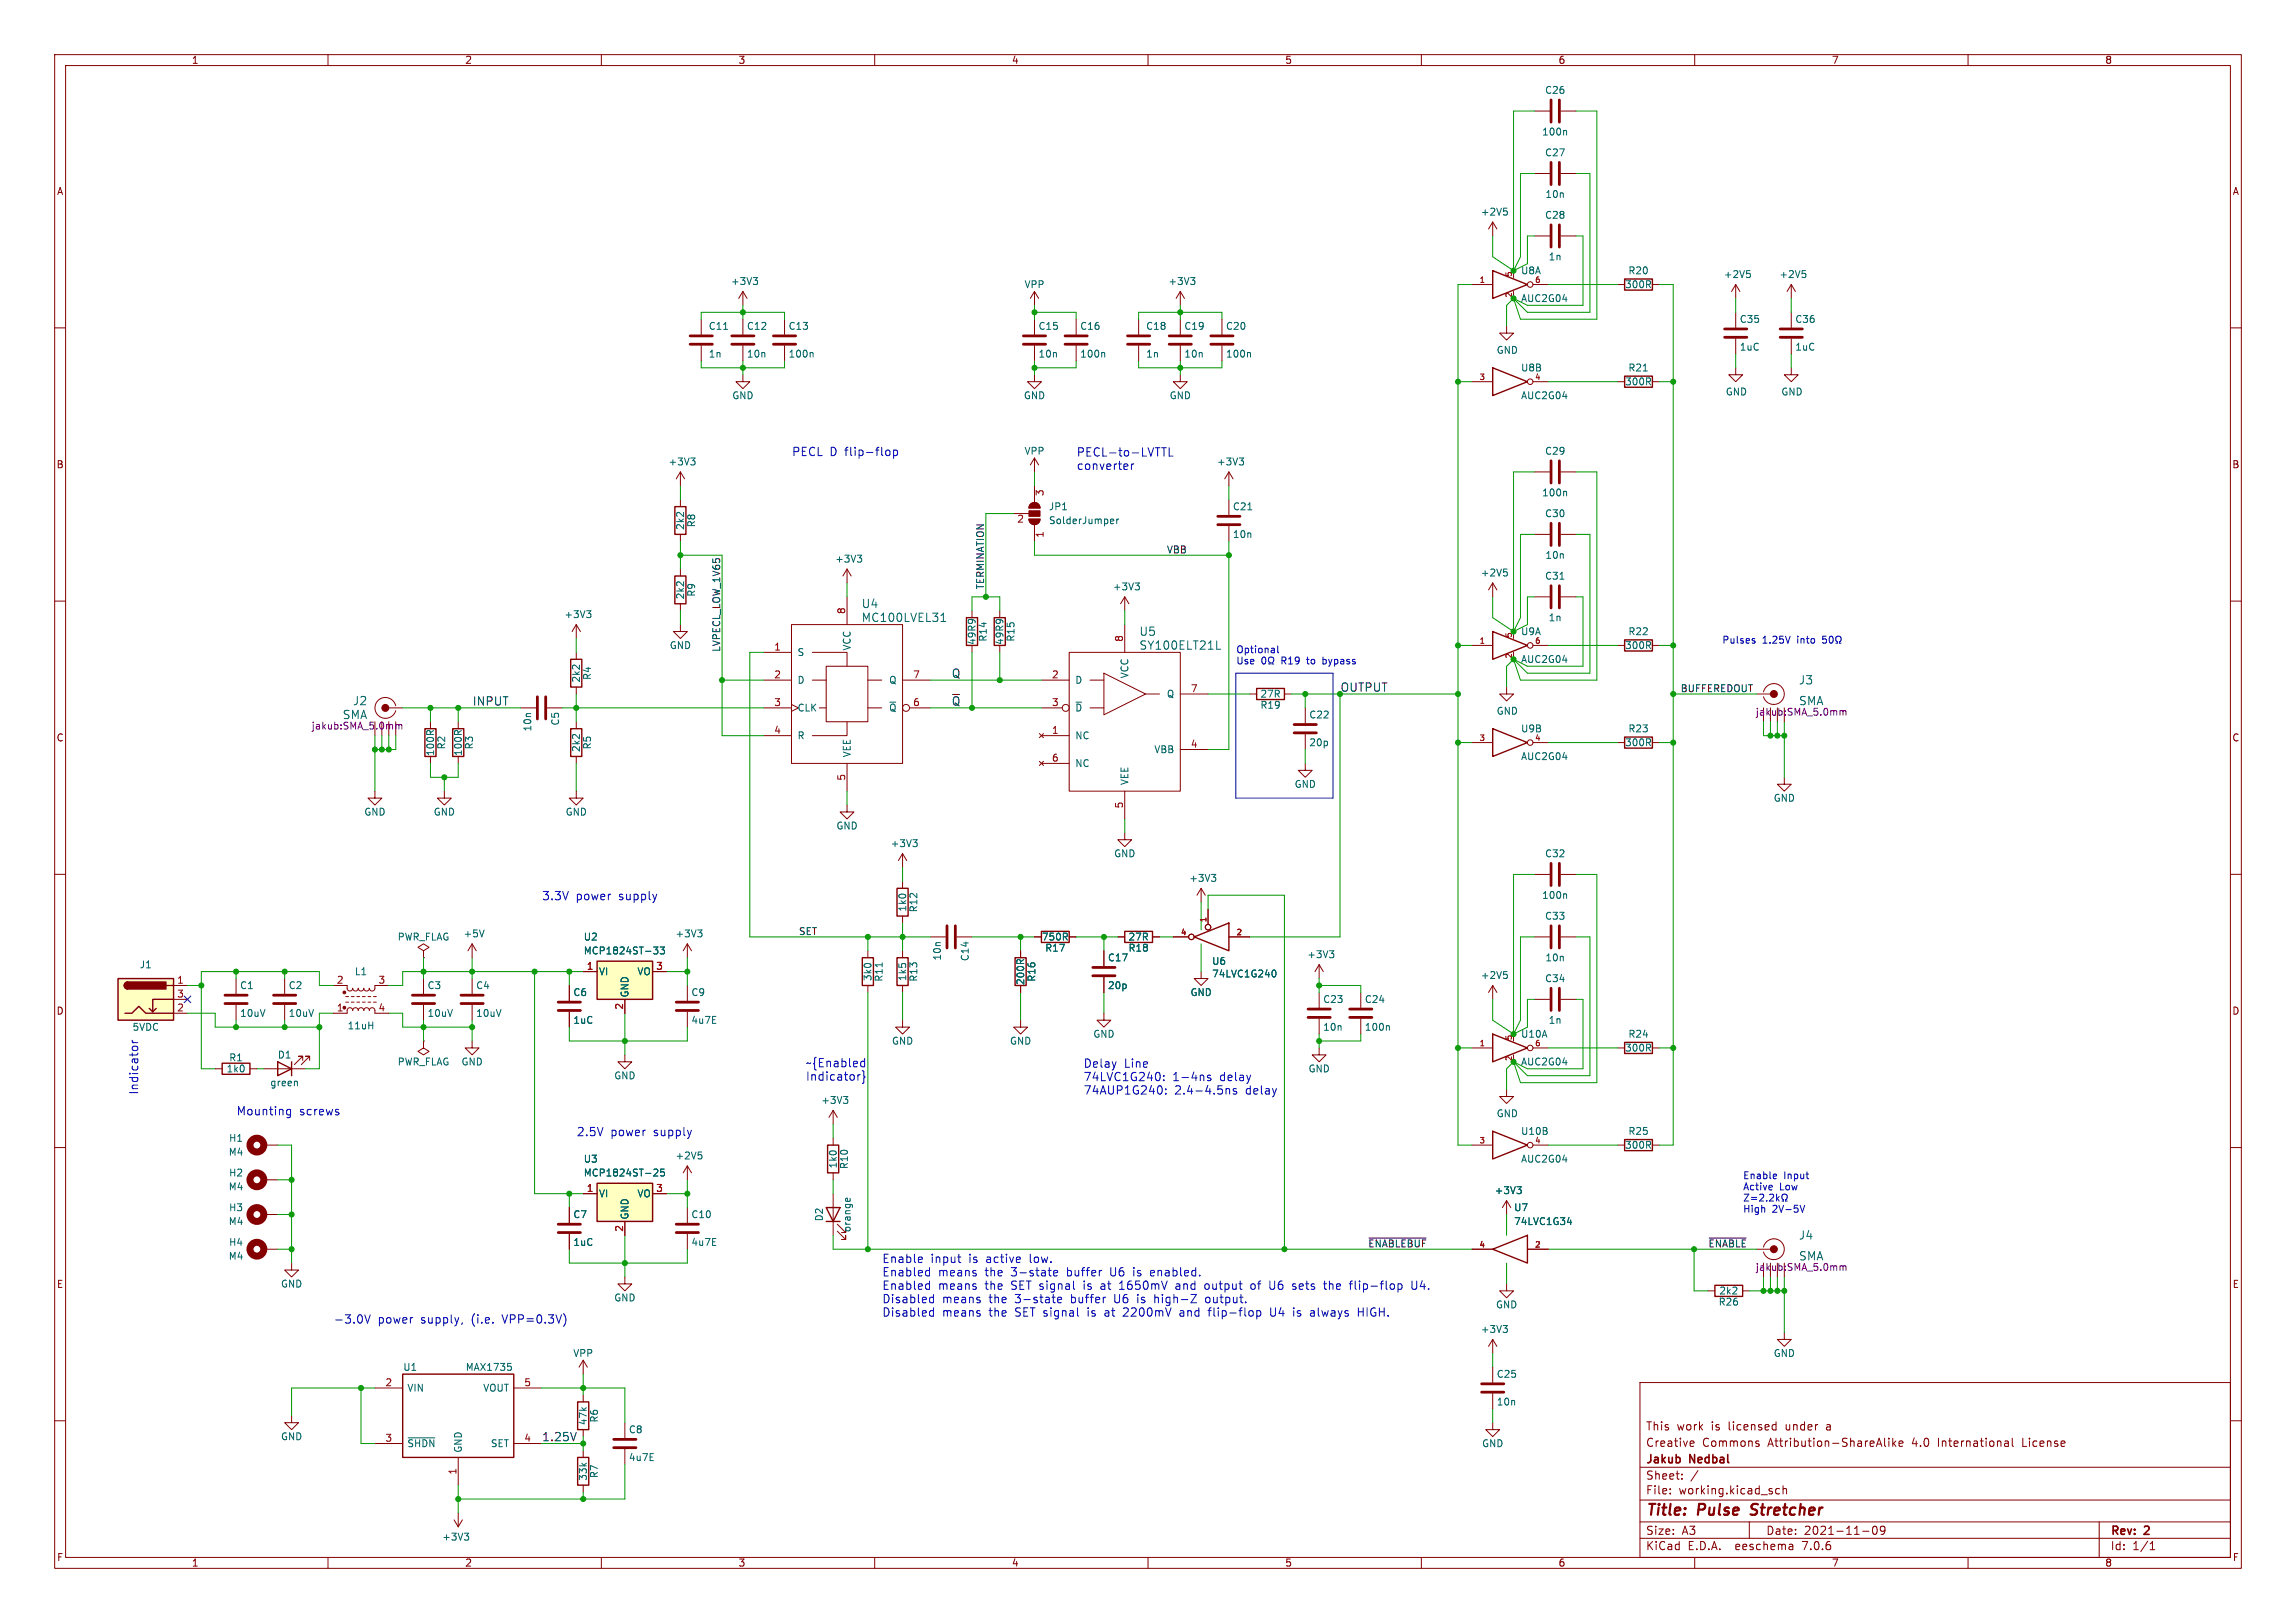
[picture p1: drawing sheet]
<svg xmlns="http://www.w3.org/2000/svg" width="420mm" height="297mm" viewBox="0 0 420 297" stroke-linecap="round" stroke-linejoin="round" font-family="sans-serif">
<defs><g id="words">
<g font-size="2.8" fill="#840000">
<text x="301" y="277.9">Title:</text>
<text x="310.6" y="277.9">Pulse</text>
<text x="321.2" y="277.9">Stretcher</text>
</g>
<g font-size="2.1" fill="#0000c2">
<text x="144.8" y="83.6">PECL D flip-flop</text>
<text x="196.8" y="83.7">PECL-to-LVTTL</text>
<text x="196.8" y="86.1">converter</text>
<text x="99.1" y="164.9">3.3V</text>
<text x="105.3" y="164.9">power</text>
<text x="113.2" y="164.9">supply</text>
<text x="147.3" y="195.4">~{Enabled</text>
<text x="147.3" y="197.9">Indicator}</text>
<text x="198.1" y="195.5">Delay</text>
<text x="198.1" y="198">74LVC1G240:</text>
<text x="205.6" y="195.5">Line</text>
<text x="214.5" y="198">1-4ns</text>
<text x="223.2" y="198">delay</text>
<text x="25.4" y="200.4" transform="rotate(-90 25.4 200.4)">Indicator</text>
<text x="198.1" y="200.4">74AUP1G240:</text>
<text x="214.8" y="200.4">2.4-4.5ns</text>
<text x="227.9" y="200.4">delay</text>
<text x="43.2" y="204.2">Mounting</text>
<text x="54.7" y="204.2">screws</text>
<text x="105.4" y="208">2.5V</text>
<text x="111.7" y="208">power</text>
<text x="119.6" y="208">supply</text>
<text x="161.3" y="231.2">Enable</text>
<text x="161.3" y="233.7">Enabled</text>
<text x="170.2" y="231.2">input</text>
<text x="171.6" y="233.7">means</text>
<text x="177.3" y="231.2">is</text>
<text x="180.2" y="233.7">the</text>
<text x="180.5" y="231.2">active</text>
<text x="185.1" y="233.7">3-state</text>
<text x="188.6" y="231.2">low.</text>
<text x="195.4" y="233.7">buffer</text>
<text x="203.5" y="233.7">U6</text>
<text x="207.9" y="233.7">is</text>
<text x="211.1" y="233.7">enabled.</text>
<text x="161.3" y="236.1">Enabled</text>
<text x="161.3" y="238.6">Disabled</text>
<text x="171.6" y="236.1">means</text>
<text x="172.3" y="238.6">means</text>
<text x="180.2" y="236.1">the</text>
<text x="181" y="238.6">the</text>
<text x="185.1" y="236.1">SET signal</text>
<text x="185.8" y="238.6">3-state</text>
<text x="196.2" y="238.6">buffer</text>
<text x="198.6" y="236.1">is</text>
<text x="201.9" y="236.1">at</text>
<text x="204.2" y="238.6">U6</text>
<text x="205.5" y="236.1">1650mV</text>
<text x="208.6" y="238.6">is</text>
<text x="211.9" y="238.6">high-Z</text>
<text x="215.9" y="236.1">and</text>
<text x="221.4" y="238.6">output.</text>
<text x="221.4" y="236.1">output</text>
<text x="229.9" y="236.1">of</text>
<text x="233.5" y="236.1">U6</text>
<text x="237.9" y="236.1">sets</text>
<text x="243.8" y="236.1">the</text>
<text x="248.7" y="236.1">flip-flop</text>
<text x="260.1" y="236.1">U4.</text>
<text x="61" y="242.3">-3.0V</text>
<text x="69.1" y="242.3">power</text>
<text x="77" y="242.3">supply,</text>
<text x="86.4" y="242.3">(i.e.</text>
<text x="92.2" y="242.3">VPP=0.3V)</text>
<text x="161.3" y="241.1">Disabled</text>
<text x="172.3" y="241.1">means</text>
<text x="181" y="241.1">the</text>
<text x="185.8" y="241.1">SET signal</text>
<text x="199.4" y="241.1">is</text>
<text x="202.6" y="241.1">at</text>
<text x="206.2" y="241.1">2200mV</text>
<text x="216.6" y="241.1">and</text>
<text x="222.1" y="241.1">flip-flop</text>
<text x="233.5" y="241.1">U4</text>
<text x="237.9" y="241.1">is</text>
<text x="241.1" y="241.1">always</text>
<text x="250" y="241.1">HIGH.</text>
</g>
<g font-size="2.1" fill="#006464">
<text x="157.5" y="111.5">U4</text>
<text x="157.5" y="114">MC100LVEL31</text>
<text x="208.3" y="116.6">U5</text>
<text x="208.3" y="119.1">SY100ELT21L</text>
<text x="329" y="125.5">J3</text>
<text x="64.5" y="129.3">J2</text>
<text x="329" y="227.1">J4</text>
</g>
<g font-size="2.1" fill="#0f0f0f">
<text x="174" y="124.1">Q</text>
<text x="86.4" y="129.2">INPUT</text>
<text x="99.1" y="263.8">1.25V</text>
</g>
<g font-size="2.1" fill="#840084">
<text x="62.6" y="131.8">SMA</text>
<text x="329" y="129.3">SMA</text>
<text x="329" y="230.9">SMA</text>
</g>
<g font-size="2.1" fill="#009600">
<text x="174" y="129.2">~{Q}</text>
<text x="245.1" y="126.7">OUTPUT</text>
</g>
<g font-size="2.1" fill="#840000">
<text x="301" y="262">This</text>
<text x="306.7" y="262">work</text>
<text x="313.1" y="262">is</text>
<text x="316.3" y="262">licensed</text>
<text x="326.9" y="262">under</text>
<text x="334.5" y="262">a</text>
<text x="301" y="268.2">Jakub</text>
<text x="301" y="265">Creative</text>
<text x="309.2" y="268.2">Nedbal</text>
<text x="311.4" y="265">Commons</text>
<text x="323.4" y="265">Attribution-ShareAlike</text>
<text x="349.9" y="265">4.0</text>
<text x="354.8" y="265">International</text>
<text x="370.3" y="265">License</text>
<text x="301" y="273.7">File:</text>
<text x="301" y="271">Sheet:</text>
<text x="307.1" y="273.7">working.kicad_sch</text>
<text x="301" y="281.1">Size:</text>
<text x="307.6" y="281.1">A3</text>
<text x="323" y="281.1">Date:</text>
<text x="330" y="281.1">2021-11-09</text>
<text x="386" y="281.3">Rev:</text>
<text x="392.4" y="281.3">2</text>
<text x="301" y="283.9">KiCad</text>
<text x="308.7" y="283.9">E.D.A.</text>
<text x="317.6" y="283.9">eeschema</text>
<text x="330" y="283.9">7.0.6</text>
<text x="386" y="283.9">Id:</text>
<text x="390.1" y="283.9">1/1</text>
</g>
<g font-size="1.8" fill="#840000">
<text x="35" y="11.9">1</text>
<text x="85" y="11.9">2</text>
<text x="135" y="11.9">3</text>
<text x="185" y="11.9">4</text>
<text x="235" y="11.9">5</text>
<text x="285" y="11.9">6</text>
<text x="335" y="11.9">7</text>
<text x="385" y="11.9">8</text>
<text x="10.3" y="35.9">A</text>
<text x="408.3" y="35.9">A</text>
<text x="10.3" y="85.9">B</text>
<text x="408.2" y="85.9">B</text>
<text x="10.3" y="135.9">C</text>
<text x="408.2" y="135.9">C</text>
<text x="10.3" y="185.9">D</text>
<text x="408.2" y="185.9">D</text>
<text x="10.3" y="235.9">E</text>
<text x="408.3" y="235.9">E</text>
<text x="10.3" y="285.9">F</text>
<text x="35" y="286.9">1</text>
<text x="85" y="286.9">2</text>
<text x="135" y="286.9">3</text>
<text x="185" y="286.9">4</text>
<text x="235" y="286.9">5</text>
<text x="285" y="286.9">6</text>
<text x="335" y="286.9">7</text>
<text x="385" y="286.9">8</text>
<text x="408.3" y="285.9">F</text>
</g>
<g font-size="1.8" fill="#006464">
<text x="282.5" y="17.4">C26</text>
<text x="282" y="25">100n</text>
<text x="282.5" y="28.8">C27</text>
<text x="270.8" y="39.6">+2V5</text>
<text x="282.5" y="40.2">C28</text>
<text x="282.6" y="36.4">10n</text>
<text x="283.2" y="47.9">1n</text>
<text x="133.6" y="52.3">+3V3</text>
<text x="187.3" y="52.9">VPP</text>
<text x="213.6" y="52.3">+3V3</text>
<text x="278.1" y="50.4">U8A</text>
<text x="297.2" y="52.9">300R</text>
<text x="297.8" y="50.4">R20</text>
<text x="315.2" y="51.1">+2V5</text>
<text x="325.4" y="51.1">+2V5</text>
<text x="278.1" y="55.5">AUC2G04</text>
<text x="318.1" y="59.3">C35</text>
<text x="328.3" y="59.3">C36</text>
<text x="129.5" y="65.6">1n</text>
<text x="129.5" y="60.6">C11</text>
<text x="136.5" y="60.6">C12</text>
<text x="136.5" y="65.6">10n</text>
<text x="144.2" y="65.6">100n</text>
<text x="144.2" y="60.6">C13</text>
<text x="189.9" y="60.6">C15</text>
<text x="189.9" y="65.6">10n</text>
<text x="197.5" y="65.6">100n</text>
<text x="197.5" y="60.6">C16</text>
<text x="209.6" y="65.6">1n</text>
<text x="209.6" y="60.6">C18</text>
<text x="216.5" y="60.6">C19</text>
<text x="216.5" y="65.6">10n</text>
<text x="224.2" y="65.6">100n</text>
<text x="224.2" y="60.6">C20</text>
<text x="273.7" y="64.9">GND</text>
<text x="318.1" y="64.4">1uC</text>
<text x="328.3" y="64.4">1uC</text>
<text x="278.1" y="68.2">U8B</text>
<text x="297.2" y="70.7">300R</text>
<text x="297.8" y="68.2">R21</text>
<text x="133.9" y="73.3">GND</text>
<text x="187.2" y="73.3">GND</text>
<text x="213.9" y="73.3">GND</text>
<text x="278.1" y="73.3">AUC2G04</text>
<text x="315.6" y="72.6">GND</text>
<text x="325.7" y="72.6">GND</text>
<text x="187.3" y="83.4">VPP</text>
<text x="282.5" y="83.4">C29</text>
<text x="122.2" y="85.4">+3V3</text>
<text x="222.5" y="85.4">+3V3</text>
<text x="191.8" y="93.6">JP1</text>
<text x="225.4" y="93.6">C21</text>
<text x="282" y="91">100n</text>
<text x="282.5" y="94.8">C30</text>
<text x="125.3" y="97.1" transform="rotate(-90 125.3 97.1)">2k2</text>
<text x="127.4" y="96.6" transform="rotate(-90 127.4 96.6)">R8</text>
<text x="191.8" y="96.1">SolderJumper</text>
<text x="225.4" y="98.7">10n</text>
<text x="152.7" y="103.1">+3V3</text>
<text x="270.8" y="105.7">+2V5</text>
<text x="282.5" y="106.3">C31</text>
<text x="282.6" y="102.5">10n</text>
<text x="103.1" y="113.3">+3V3</text>
<text x="125.3" y="109.8" transform="rotate(-90 125.3 109.8)">2k2</text>
<text x="127.4" y="109.3" transform="rotate(-90 127.4 109.3)">R9</text>
<text x="203.5" y="108.2">+3V3</text>
<text x="283.2" y="113.9">1n</text>
<text x="122.4" y="119">GND</text>
<text x="155.8" y="119.1" transform="rotate(-90 155.8 119.1)">VCC</text>
<text x="178.7" y="118.1" transform="rotate(-90 178.7 118.1)">49R9</text>
<text x="180.7" y="117.5" transform="rotate(-90 180.7 117.5)">R14</text>
<text x="183.7" y="118.1" transform="rotate(-90 183.7 118.1)">49R9</text>
<text x="185.8" y="117.5" transform="rotate(-90 185.8 117.5)">R15</text>
<text x="278.1" y="116.4">U9A</text>
<text x="297.2" y="119">300R</text>
<text x="297.8" y="116.4">R22</text>
<text x="106.3" y="125" transform="rotate(-90 106.3 125)">2k2</text>
<text x="108.3" y="124.5" transform="rotate(-90 108.3 124.5)">R4</text>
<text x="145.8" y="120.2">S</text>
<text x="145.8" y="125.3">D</text>
<text x="162.6" y="125.3">Q</text>
<text x="196.6" y="125.3">D</text>
<text x="206.6" y="124.2" transform="rotate(-90 206.6 124.2)">VCC</text>
<text x="278.1" y="121.5">AUC2G04</text>
<text x="145.8" y="130.4">CLK</text>
<text x="162.6" y="130.4">~{Q}</text>
<text x="196.6" y="130.4">~{D}</text>
<text x="213.4" y="127.9">Q</text>
<text x="230.5" y="129.9">R19</text>
<text x="230.5" y="127.9">27R</text>
<text x="239.4" y="131.7">C22</text>
<text x="273.7" y="131">GND</text>
<text x="81.6" y="137.2" transform="rotate(-90 81.6 137.2)">R2</text>
<text x="86.7" y="137.2" transform="rotate(-90 86.7 137.2)">R3</text>
<text x="97.4" y="134" transform="rotate(-90 97.4 134)">10n</text>
<text x="102.5" y="132.9" transform="rotate(-90 102.5 132.9)">C5</text>
<text x="106.3" y="137.7" transform="rotate(-90 106.3 137.7)">2k2</text>
<text x="108.3" y="137.2" transform="rotate(-90 108.3 137.2)">R5</text>
<text x="145.8" y="135.5">R</text>
<text x="196.6" y="135.5">NC</text>
<text x="239.4" y="136.8">20p</text>
<text x="278.1" y="134.2">U9B</text>
<text x="297.2" y="136.8">300R</text>
<text x="297.8" y="134.2">R23</text>
<text x="79.6" y="138.4" transform="rotate(-90 79.6 138.4)">100R</text>
<text x="84.7" y="138.4" transform="rotate(-90 84.7 138.4)">100R</text>
<text x="155.8" y="138.7" transform="rotate(-90 155.8 138.7)">VEE</text>
<text x="196.6" y="140.6">NC</text>
<text x="206.6" y="143.8" transform="rotate(-90 206.6 143.8)">VEE</text>
<text x="211.1" y="138">VBB</text>
<text x="278.1" y="139.3">AUC2G04</text>
<text x="66.5" y="149.5">GND</text>
<text x="79.2" y="149.5">GND</text>
<text x="103.4" y="149.5">GND</text>
<text x="236.7" y="144.4">GND</text>
<text x="324.4" y="146.9">GND</text>
<text x="152.9" y="152">GND</text>
<text x="162.8" y="155.2">+3V3</text>
<text x="203.7" y="157.1">GND</text>
<text x="217.4" y="161.6">+3V3</text>
<text x="282.5" y="157.1">C32</text>
<text x="166" y="166.9" transform="rotate(-90 166 166.9)">1k0</text>
<text x="168" y="167" transform="rotate(-90 168 167)">R12</text>
<text x="282" y="164.7">100n</text>
<text x="72.7" y="172.3">PWR_FLAG</text>
<text x="84.7" y="171.7">+5V</text>
<text x="106.7" y="172.3">U2</text>
<text x="123.5" y="171.7">+3V3</text>
<text x="190.5" y="172.3">750R</text>
<text x="206.3" y="172.3">27R</text>
<text x="282.5" y="168.5">C33</text>
<text x="25.5" y="177.4">J1</text>
<text x="64.8" y="178.7">L1</text>
<text x="106.7" y="174.9">MCP1824ST-33</text>
<text x="109.5" y="178.7">VI</text>
<text x="116.5" y="178.7">VO</text>
<text x="159.6" y="179.6" transform="rotate(-90 159.6 179.6)">3k0</text>
<text x="161.6" y="179.7" transform="rotate(-90 161.6 179.7)">R11</text>
<text x="166" y="179.6" transform="rotate(-90 166 179.6)">1k5</text>
<text x="168" y="179.7" transform="rotate(-90 168 179.7)">R13</text>
<text x="172.3" y="175.9" transform="rotate(-90 172.3 175.9)">10n</text>
<text x="177.4" y="176" transform="rotate(-90 177.4 176)">C14</text>
<text x="189.6" y="179.7" transform="rotate(-90 189.6 179.7)">R16</text>
<text x="191.1" y="174.3">R17</text>
<text x="202.6" y="176.1">C17</text>
<text x="206.3" y="174.3">R18</text>
<text x="221.6" y="179.1">74LVC1G240</text>
<text x="221.6" y="176.8">U6</text>
<text x="239" y="175.5">+3V3</text>
<text x="270.8" y="179.3">+2V5</text>
<text x="282.5" y="179.9">C34</text>
<text x="282.6" y="176.1">10n</text>
<text x="43.8" y="181.2">C1</text>
<text x="52.7" y="181.2">C2</text>
<text x="78.1" y="181.2">C3</text>
<text x="87" y="181.2">C4</text>
<text x="104.8" y="182.5">C6</text>
<text x="115.2" y="182.6" transform="rotate(-90 115.2 182.6)">GND</text>
<text x="126.4" y="182.5">C9</text>
<text x="187.6" y="180.4" transform="rotate(-90 187.6 180.4)">200R</text>
<text x="202.6" y="181.2">20p</text>
<text x="217.7" y="182.5">GND</text>
<text x="241.9" y="183.7">C23</text>
<text x="249.6" y="183.7">C24</text>
<text x="24.1" y="188.8">5VDC</text>
<text x="43.8" y="186.3">10uV</text>
<text x="52.7" y="186.3">10uV</text>
<text x="63.5" y="188.6">11uH</text>
<text x="78.1" y="186.3">10uV</text>
<text x="87" y="186.3">10uV</text>
<text x="104.8" y="187.6">1uC</text>
<text x="126.4" y="187.6">4u7E</text>
<text x="163.1" y="191.4">GND</text>
<text x="184.7" y="191.4">GND</text>
<text x="199.9" y="190.1">GND</text>
<text x="241.9" y="188.8">10n</text>
<text x="249.6" y="188.8">100n</text>
<text x="278.1" y="190.1">U10A</text>
<text x="283.2" y="187.6">1n</text>
<text x="297.8" y="190.1">R24</text>
<text x="41.4" y="196.4">1k0</text>
<text x="41.8" y="194.4">R1</text>
<text x="50.7" y="193.9">D1</text>
<text x="72.7" y="195.2">PWR_FLAG</text>
<text x="84.3" y="195.2">GND</text>
<text x="112.3" y="197.7">GND</text>
<text x="239.3" y="196.4">GND</text>
<text x="278.1" y="195.2">AUC2G04</text>
<text x="297.2" y="192.6">300R</text>
<text x="49.3" y="199">green</text>
<text x="150.1" y="202.2">+3V3</text>
<text x="41.8" y="209.1">H1</text>
<text x="273.7" y="204.6">GND</text>
<text x="278.1" y="207.9">U10B</text>
<text x="297.8" y="207.9">R25</text>
<text x="41.7" y="211.7">M4</text>
<text x="41.8" y="215.5">H2</text>
<text x="106.7" y="215.5">MCP1824ST-25</text>
<text x="106.7" y="213">U3</text>
<text x="123.5" y="212.4">+2V5</text>
<text x="153.3" y="213.9" transform="rotate(-90 153.3 213.9)">1k0</text>
<text x="155.3" y="214" transform="rotate(-90 155.3 214)">R10</text>
<text x="278.1" y="213">AUC2G04</text>
<text x="297.2" y="210.4">300R</text>
<text x="41.7" y="218">M4</text>
<text x="41.8" y="221.8">H3</text>
<text x="109.5" y="219.3">VI</text>
<text x="116.5" y="219.3">VO</text>
<text x="273.3" y="218.7">+3V3</text>
<text x="276.9" y="221.8">U7</text>
<text x="41.7" y="224.4">M4</text>
<text x="104.8" y="223.1">C7</text>
<text x="115.2" y="223.3" transform="rotate(-90 115.2 223.3)">GND</text>
<text x="126.4" y="223.1">C10</text>
<text x="150.7" y="223.6" transform="rotate(-90 150.7 223.6)">D2</text>
<text x="155.8" y="225.6" transform="rotate(-90 155.8 225.6)">orange</text>
<text x="276.9" y="224.4">74LVC1G34</text>
<text x="41.7" y="230.7">M4</text>
<text x="41.8" y="228.2">H4</text>
<text x="104.8" y="228.2">1uC</text>
<text x="126.4" y="228.2">4u7E</text>
<text x="51.3" y="235.8">GND</text>
<text x="112.3" y="238.4">GND</text>
<text x="273.6" y="239.6">GND</text>
<text x="314.3" y="239.1">R26</text>
<text x="314.4" y="237.1">2k2</text>
<text x="270.8" y="244.1">+3V3</text>
<text x="73.7" y="251.1">U1</text>
<text x="85.1" y="251.1">MAX1735</text>
<text x="104.8" y="248.5">VPP</text>
<text x="324.4" y="248.5">GND</text>
<text x="74.4" y="254.9">VIN</text>
<text x="88.3" y="254.9">VOUT</text>
<text x="273.7" y="252.3">C25</text>
<text x="273.7" y="257.4">10n</text>
<text x="51.3" y="263.8">GND</text>
<text x="107.5" y="260.9" transform="rotate(-90 107.5 260.9)">47k</text>
<text x="109.6" y="260.4" transform="rotate(-90 109.6 260.4)">R6</text>
<text x="114.9" y="262.5">C8</text>
<text x="74.4" y="265">~{SHDN}</text>
<text x="84.7" y="265.9" transform="rotate(-90 84.7 265.9)">GND</text>
<text x="89.7" y="265">SET</text>
<text x="114.9" y="267.6">4u7E</text>
<text x="271" y="265">GND</text>
<text x="107.5" y="271.1" transform="rotate(-90 107.5 271.1)">33k</text>
<text x="109.6" y="270.6" transform="rotate(-90 109.6 270.6)">R7</text>
<text x="80.8" y="282.1">+3V3</text>
</g>
<g font-size="1.8" fill="#a90000">
<text x="186" y="96">2</text>
<text x="191.2" y="90.9" transform="rotate(-90 191.2 90.9)">3</text>
<text x="191.2" y="98.5" transform="rotate(-90 191.2 98.5)">1</text>
<text x="154.7" y="112.5" transform="rotate(-90 154.7 112.5)">8</text>
<text x="141.5" y="119.1">1</text>
<text x="205.5" y="117.5" transform="rotate(-90 205.5 117.5)">8</text>
<text x="141.5" y="124.2">2</text>
<text x="166.9" y="124.2">7</text>
<text x="192.3" y="124.2">2</text>
<text x="141.5" y="129.3">3</text>
<text x="166.9" y="129.3">6</text>
<text x="192.3" y="129.3">3</text>
<text x="217.7" y="126.7">7</text>
<text x="141.5" y="134.4">4</text>
<text x="192.3" y="134.4">1</text>
<text x="217.7" y="136.9">4</text>
<text x="154.7" y="142.9" transform="rotate(-90 154.7 142.9)">5</text>
<text x="192.3" y="139.4">6</text>
<text x="205.5" y="148" transform="rotate(-90 205.5 148)">5</text>
<text x="107.2" y="177.5">1</text>
<text x="119.9" y="177.5">3</text>
<text x="32.3" y="180.1">1</text>
<text x="32.3" y="185.2">2</text>
<text x="32.3" y="182.6">3</text>
<text x="61.5" y="185.2">1</text>
<text x="61.5" y="180.1">2</text>
<text x="69.1" y="180.1">3</text>
<text x="69.1" y="185.2">4</text>
<text x="114" y="184.9" transform="rotate(-90 114 184.9)">2</text>
<text x="107.2" y="218.2">1</text>
<text x="119.9" y="218.2">3</text>
<text x="114" y="225.5" transform="rotate(-90 114 225.5)">2</text>
<text x="70.4" y="253.7">2</text>
<text x="95.8" y="253.7">5</text>
<text x="70.4" y="263.9">3</text>
<text x="95.8" y="263.9">4</text>
<text x="83.6" y="269.9" transform="rotate(-90 83.6 269.9)">1</text>
</g>
<g font-size="1.8" fill="#0f0f0f">
<text x="213.4" y="101.3">VBB</text>
<text x="180.1" y="107.9" transform="rotate(-90 180.1 107.9)">TERMINATION</text>
<text x="131.8" y="119.4" transform="rotate(-90 131.8 119.4)">LVPECL_LOW_1V65</text>
<text x="307.3" y="126.7">BUFFEREDOUT</text>
<text x="146" y="171.2">SET</text>
<text x="250.2" y="228.3">~{ENABLEBUF}</text>
<text x="312.4" y="228.3">~{ENABLE}</text>
</g>
<g font-size="1.8" fill="#0000c2">
<text x="226.1" y="119.6">Optional</text>
<text x="315" y="117.9">Pulses</text>
<text x="322.4" y="117.9">1.25V</text>
<text x="328.9" y="117.9">into</text>
<text x="226.1" y="121.7">Use</text>
<text x="234.5" y="121.7">R19</text>
<text x="239.4" y="121.7">to</text>
<text x="242.4" y="121.7">bypass</text>
<text x="318.8" y="215.9">Enable</text>
<text x="326.3" y="215.9">Input</text>
<text x="318.8" y="217.9">Active</text>
<text x="325.5" y="217.9">Low</text>
<text x="318.8" y="222">High</text>
<text x="324.2" y="222">2V-5V</text>
</g>
<g font-size="1.8" fill="#840084">
<text x="321.1" y="131.2">jakub:SMA_5.0mm</text>
<text x="56.9" y="133.7">jakub:SMA_5.0mm</text>
<text x="321.1" y="232.8">jakub:SMA_5.0mm</text>
</g>
<g font-size="1.4" fill="#a90000">
<text x="270.5" y="51.8">1</text>
<text x="276.6" y="50.8" transform="rotate(-90 276.6 50.8)">5</text>
<text x="280.7" y="51.8">6</text>
<text x="276.6" y="54.6" transform="rotate(-90 276.6 54.6)">2</text>
<text x="270.5" y="69.6">3</text>
<text x="280.7" y="69.6">4</text>
<text x="270.5" y="117.9">1</text>
<text x="276.6" y="116.8" transform="rotate(-90 276.6 116.8)">5</text>
<text x="280.7" y="117.9">6</text>
<text x="276.6" y="120.6" transform="rotate(-90 276.6 120.6)">2</text>
<text x="270.5" y="135.6">3</text>
<text x="280.7" y="135.6">4</text>
<text x="215.9" y="171.2">4</text>
<text x="220.7" y="168.9" transform="rotate(-90 220.7 168.9)">1</text>
<text x="226.1" y="171.2">2</text>
<text x="270.5" y="191.5">1</text>
<text x="276.6" y="190.5" transform="rotate(-90 276.6 190.5)">5</text>
<text x="280.7" y="191.5">6</text>
<text x="276.6" y="194.3" transform="rotate(-90 276.6 194.3)">2</text>
<text x="270.5" y="209.3">3</text>
<text x="280.7" y="209.3">4</text>
<text x="270.5" y="228.3">4</text>
<text x="280.7" y="228.3">2</text>
</g>
</g></defs>
<g fill="none" stroke="#840000" stroke-width=".18">
<path d="M10 10h400v277h-400zM12 12h396v273h-396zM60 10v2M110 10v2M160 10v2M210 10v2M260 10v2M310 10v2M360 10v2M280.7 31.8h2.8M280.7 20.3h2.8M285.5 31.8h2.8"/>
<path d="M285.5 20.3h2.8M10 60h2M128.3 58.4v2.8M135.9 53.3v2.6M135.9 58.4v2.8M135.9 53.3l-.8 1.3M135.9 53.3l.8 1.3M143.5 58.4v2.8M189.2 53.3v2.6M189.2 58.4v2.8M189.2 53.3l-.7 1.3M189.2 53.3l.8 1.3"/>
<path d="M196.8 58.4v2.8M208.3 58.4v2.8M215.9 53.3v2.6M215.9 58.4v2.8M215.9 53.3l-.8 1.3M215.9 53.3l.8 1.3M223.5 58.4v2.8M269.2 52.1h3.8M273 40.6v2.6M273 40.6l-.7 1.3M273 40.6l.8 1.3M275.6 59.7v1.3h1.3l-1.3 1.2-1.3-1.2h1.3"/>
<path d="M276.9 49.5v1.3M276.9 53.3v1.3M280.4 52.1h2.8M280.7 43.2h2.8M285.5 43.2h2.8M295.9 52.1h1.3M302.3 52.1h1.2M317.5 52.1l-.8 1.2M317.5 52.1v2.5M317.5 57.2v2.7M317.5 52.1l.8 1.2M327.7 52.1v2.5"/>
<path d="M327.7 57.2v2.7M327.7 52.1l-.8 1.2M327.7 52.1l.7 1.2M408 60h2M128.3 63.2v2.8M135.9 68.6v1.3h1.3l-1.3 1.2-1.3-1.2h1.3M135.9 63.2v2.8M143.5 63.2v2.8M189.2 68.6v1.3h1.3l-1.3 1.2-1.2-1.2h1.2M189.2 63.2v2.8M196.8 63.2v2.8M208.3 63.2v2.8"/>
<path d="M215.9 68.6v1.3h1.3l-1.3 1.2-1.3-1.2h1.3M215.9 63.2v2.8M223.5 63.2v2.8M269.2 69.9h3.8M280.4 69.9h2.8M295.9 69.9h1.3M302.3 69.9h1.2M317.5 67.3v1.3h1.3l-1.3 1.3-1.3-1.3h1.3M317.5 62v2.8M327.7 67.3v1.3h1.2l-1.2 1.3-1.3-1.3h1.3M327.7 62v2.8M124.5 86.4l-.8 1.2"/>
<path d="M124.5 86.4v2.5M124.5 91.4v1.3M124.5 97.8v1.3M124.5 86.4l.7 1.2M185.4 94h2.8M188.2 95h2a1.02 1.02 0 0 1-1 1 1.02 1.02 0 0 1-1-1zM188.5 92.2a1.02 1.02 0 0 1 1.1-.2 1.02 1.02 0 0 1 .6 1h-2zM189.2 83.8v2.6M189.2 88.9v3M189.2 96v3.1M189.2 83.8l-.7 1.3M189.2 83.8l.8 1.3"/>
<path d="M224.8 86.4l-.8 1.2M224.8 86.4v2.5M224.8 91.4v2.8M224.8 96.3v2.8M224.8 86.4l.8 1.2M280.7 86.4h2.8M280.7 97.8h2.8M285.5 86.4h2.8M285.5 97.8h2.8M10 110h2M105.4 114.3v2.5M105.4 119.4v1.3"/>
<path d="M105.4 114.3l-.8 1.3M105.4 114.3l.8 1.3M124.5 114.3v1.3h1.2l-1.2 1.2-1.3-1.2h1.3M124.5 104.1v1.3M124.5 110.5v1.3M139.7 119.4h5.1M144.8 114.3h20.3v25.4h-20.3zM148.6 119.4h6.3v2.5M154.9 104.1l-.7 1.3M154.9 104.1v2.6M154.9 109.2v5.1M154.9 104.1l.8 1.3"/>
<path d="M177.8 111.8v1.2M177.8 118.1v1.3M182.9 111.8v1.2M182.9 118.1v1.3M195.6 119.4h20.3v25.4h-20.3zM205.7 109.2l-.7 1.3M205.7 109.2v2.6M205.7 114.3v5.1M205.7 109.2l.8 1.3M269.2 118.1h3.8M273 106.7v2.5M273 106.7l-.7 1.3"/>
<path d="M273 106.7l.8 1.3M276.9 115.6v1.2M276.9 119.4v1.3M280.4 118.1h2.8M280.7 109.2h2.8M285.5 109.2h2.8M295.9 118.1h1.3M302.3 118.1h1.2M408 110h2M71.1 129.5h2.6M72.4 129.2a1.93 1.93 0 0 0-3-1.2 1.93 1.93 0 0 0 0 3.2 1.93 1.93 0 0 0 3-1.2M72.4 132.1v2.5"/>
<path d="M78.7 132.1v1.3M78.7 138.4v1.3M83.8 132.1v1.3M83.8 138.4v1.3M95.2 129.5h2.8M100.1 129.5h2.8M105.4 125.7v1.3M105.4 132.1v1.3M105.4 138.4v1.3M139.7 129.5h5.1M139.7 124.5h5.1M139.7 134.6h5.1"/>
<path d="M144.8 128.9l1.2 .6-1.2 .7M148.6 124.5h2.5M149.9 129.5h1.2M151.1 121.9h7.6v10.2h-7.6zM154.9 132.1v2.5h-6.3M154.9 139.7v5.1M158.7 129.5h2.6M158.7 124.5h2.6M165.1 124.5h5.1M166.4 129.5h3.8M190.1 134.2l.8 .8M190.1 139.3l.8 .8"/>
<path d="M190.5 129.5h3.8M190.5 124.5h5.1M190.5 134.6h5.1M190.5 139.7h5.1M190.9 134.2l-.8 .8M190.9 139.3l-.8 .8M199.4 129.5h2.5M199.4 124.5h2.5M201.9 123.2l7.6 3.8-7.6 3.8zM209.5 127h2.6M215.9 127h5.1M215.9 137.2h5.1"/>
<path d="M228.6 127h1.3M234.9 127h1.3M238.8 139.7v1.3h1.2l-1.2 1.2-1.3-1.2h1.3M238.8 129.5v2.8M238.8 134.4v2.8M269.2 135.9h3.8M275.6 125.7v1.3h1.3l-1.3 1.3-1.3-1.3h1.3M280.4 135.9h2.8M295.9 135.9h1.3M302.3 135.9h1.2M321.3 127h2.5M322.6 126.6a1.93 1.93 0 0 1 2.9-1.1 1.93 1.93 0 0 1 0 3.2 1.93 1.93 0 0 1-2.9-1.2"/>
<path d="M10 160h2M68.6 144.8v1.3h1.2l-1.2 1.2-1.3-1.2h1.3M81.3 144.8v1.3h1.2l-1.2 1.2-1.3-1.2h1.3M105.4 144.8v1.3h1.3l-1.3 1.2-1.3-1.2h1.3M154.9 147.3v1.3h1.3l-1.3 1.3-1.2-1.3h1.2M165.1 156.2l-.8 1.3M165.1 156.2v2.6M165.1 156.2l.8 1.3M205.7 152.4v1.3h1.3l-1.3 1.2-1.2-1.2h1.2M205.7 144.8v5.1M326.4 142.2v1.3h1.3l-1.3 1.3-1.3-1.3h1.3M408 160h2"/>
<path d="M43.2 179.1v2.8M52.1 179.1v2.8M77.5 174l1-.6-1-.7-1 .7 1 .6v1.3M77.5 175.3h.1M77.5 179.1v2.8M86.4 172.7v2.6M86.4 179.1v2.8M86.4 172.7l-.8 1.3M86.4 172.7l.7 1.3M106.7 177.8h2.5M119.4 177.8h2.5M125.7 172.7v2.6"/>
<path d="M125.7 172.7l-.7 1.3M125.7 172.7l.8 1.3M158.7 174v1.3M165.1 161.3v1.3M165.1 167.6v1.3M165.1 174v1.3M170.2 171.5h2.8M175 171.5h2.8M186.7 174v1.3M189.2 171.5h1.3M195.6 171.5h1.2M201.9 174v2.8"/>
<path d="M201.9 178.8v2.8M204.5 171.5h1.2M210.8 171.5h1.3M214.6 171.5h2.8M219.7 177.8v1.3h1.3l-1.3 1.2-1.3-1.2h1.3M219.7 162.6l-.8 1.2M219.7 162.6v2.5M219.7 162.6l.8 1.2M221 166.4v2.8M224.8 171.5h3.8M241.3 176.5l-.8 1.3M241.3 176.5v2.6"/>
<path d="M241.3 176.5l.8 1.3M280.7 160h2.8M280.7 171.5h2.8M285.5 160h2.8M285.5 171.5h2.8M31.7 182.9h2.6M31.7 185.4h2.6M31.7 180.3h2.6M39.4 195.6h1.2M43.2 183.9v2.8M45.7 195.6h1.3M48.3 195.6h7.6"/>
<path d="M52.1 183.9v2.8M55.4 194.1v-.8h-.8h.8l-1.6 1.5M56.6 194.1v-.8h-.7h.7l-1.5 1.5M61 180.3h2.5l.1 .8 .4 .3 .4-.2 .1-.4 .2 .4 .3 .2 .4-.2 .1-.4 .1 .4 .3 .1 .5-.1 .1-.4 .3 .5h.4l.3-.2 .1-.3 .1 .4 .4 .1 .4-.2 .1-.8h2.5M63.2 182.4h.6M63.2 183.4h.6M64.3 182.4h.5M64.3 183.4h.5M65.3 182.4h.5M65.3 183.4h.5M66.3 182.4h.5M66.3 183.4h.5"/>
<path d="M67.3 182.4h.5M67.3 183.4h.5M68.3 182.4h.5M68.3 183.4h.5M68.6 184.9l-.2-.3-.3-.2-.4 .1-.1 .4-.1-.3-.3-.2-.5 .1-.2 .4-.2-.4-.4-.1-.3 .2-.1 .3-.1-.4-.5-.1-.3 .2-.1 .3-.2-.4-.3-.1-.5 .3v.7h-2.5M68.6 185.4h2.5M77.5 190.5v1.3l1 .6-1 .6-1-.6 1-.6M77.5 190.5h.1M77.5 183.9v2.8M86.4 190.5v1.3h1.2l-1.2 1.2-1.3-1.2h1.3M86.4 183.9v2.8M104.1 180.3v2.8"/>
<path d="M104.1 185.2v2.8M114.3 193v1.3h1.3l-1.3 1.3-1.3-1.3h1.3M114.3 182.9v2.5M125.7 180.3v2.8M125.7 185.2v2.8M158.7 180.3v1.3M165.1 186.7v1.3h1.3l-1.3 1.2-1.3-1.2h1.3M165.1 180.3v1.3M186.7 186.7v1.3h1.3l-1.3 1.2-1.3-1.2h1.3M186.7 180.3v1.3M201.9 185.4v1.3h1.3l-1.3 1.3-1.2-1.3h1.2M241.3 191.8v1.2h1.3l-1.3 1.3-1.3-1.3h1.3"/>
<path d="M241.3 181.6v2.8M241.3 186.4v2.8M248.9 181.6v2.8M248.9 186.4v2.8M269.2 191.8h3.8M273 180.3v2.6M273 180.3l-.7 1.3M273 180.3l.8 1.3M275.6 199.4v1.3h1.3l-1.3 1.2-1.3-1.2h1.3M276.9 189.2v1.3M276.9 193v1.3M280.4 191.8h2.8"/>
<path d="M280.7 182.9h2.8M285.5 182.9h2.8M295.9 191.8h1.3M302.3 191.8h1.2M10 210h2M48.3 209.6h2.5M48.3 215.9h2.5M106.7 218.4h2.5M119.4 218.4h2.5M125.7 213.4v2.5M125.7 213.4l-.7 1.2M125.7 213.4l.8 1.2"/>
<path d="M152.4 203.2v2.5M152.4 208.3v1.3M152.4 214.6v1.3M152.4 218.4v7.7M152.4 203.2l-.8 1.3M152.4 203.2l.8 1.3M269.2 209.6h3.8M275.6 219.7l-.8 1.3M275.6 219.7v2.5M275.6 219.7l.8 1.3M280.4 209.6h2.8M295.9 209.6h1.3"/>
<path d="M302.3 209.6h1.2M408 210h2M48.3 228.6h2.5M48.3 222.2h2.5M53.3 231.1v1.3h1.3l-1.3 1.3-1.2-1.3h1.2M104.1 221v2.8M104.1 225.8v2.8M114.3 233.7v1.2h1.3l-1.3 1.3-1.3-1.3h1.3M114.3 223.5v2.6M125.7 221v2.8M125.7 225.8v2.8M153.2 225.3l1.5 1.5v-.7v.7h-.8"/>
<path d="M153.2 224l1.5 1.6v-.8v.8h-.8M269.2 228.6h3.8M275.6 234.9v1.3h1.3l-1.3 1.3-1.3-1.3h1.3M279.4 228.6h3.8M312.4 236.2h1.3M318.8 236.2h1.2M321.3 228.6h2.5M322.6 228.2a1.93 1.93 0 0 1 2.9-1.1 1.93 1.93 0 0 1 0 3.2 1.93 1.93 0 0 1-2.9-1.2M10 260h2M53.3 259.1v1.2h1.3l-1.3 1.3-1.2-1.3h1.2M68.6 254h5.1M94 254h5.1"/>
<path d="M106.7 248.9v2.6M106.7 255.3v1.2M106.7 248.9l-.8 1.3M106.7 248.9l.7 1.3M273 245.1v2.5M273 250.2v2.8M273 255v2.8M273 245.1l-.7 1.3M273 245.1l.8 1.3M300 253h108v32h-108zM326.4 243.8v1.3h1.3l-1.3 1.3-1.3-1.3h1.3M408 260h2"/>
<path d="M68.6 264.2h5.1M83.1 278.1l.7 1.3M83.8 266.7v5.1M83.8 276.9v2.5M84.6 278.1l-.8 1.3M94 264.2h5.1M106.7 261.6v1.3M106.7 265.4v1.3M106.7 271.8v1.2M114.3 260.3v2.8M114.3 265.2v2.8M273 260.3v1.3h1.3l-1.3 1.3-1.2-1.3h1.2"/>
<path d="M300 278.5h108M300 274.5h108M300 268.5h108M305.5 273.2v.2M305.5 272.5v.1M307.7 270.5v.2M307.7 269.8v.1M309.4 263.7l.4 .1 .1 .2-.7 .2M309.8 264.6l-.4 .1M310.6 269.1l-1.3 1.9M320 278.5v3M321.4 264.2l.3 .1 .1 .2-.2 .2h-.3"/>
<path d="M321.4 263.7l.3 .1M324.4 260.7l.5 .1M324.9 260.2v1.5M324.9 261.6l-.5 .1M325.5 272.5l-.4-.1-.3 .3v.4l.1 .2h.6M326.2 272.5l.2-.1 .3 .1 .1 .9M326.2 271.9v1.5M342.7 279.4l.2-.1a.8 .8 0 0 1 .5 .7 .8 .8 0 0 1-.5 .8 1 1 0 0 1-.2-1.4zM344.7 263.2v1.3l.2 .2M344.8 279.9l-.3 .3h-.3l-.3-.3 .2-.5 .4-.1 .2 .1a.99 .99 0 0 1-.3 1.4h-.3M345.5 263.2v.1M345.5 263.7v1"/>
<path d="M346.2 263.2v1.5M346.4 264.1l.4 .6M346.8 263.7l-.6 .6M347.4 264.2l.7-.2-.1-.2-.4-.1-.2 .2v.7h.6M366.7 264.6h.7M366.7 263.8h.6l.1 .9M367.4 264l-.7 .2M368.1 263.2v1.3l.2 .2M384 278.5v6.5M60 285v2M110 285v2M160 285v2"/>
<path d="M210 285v2M260 285v2M300 281.5h108M310 285v2M327.9 282.7v.9M327.9 283.5l-.1 .1M327.9 282.9l-.1 .1M340.7 280.2h1.2M360 285v2M393.3 283.6h.9M393.3 282.5l.4-.4v1.5"/>
<circle cx="279.9" cy="52.1" r=".51"/>
<circle cx="279.9" cy="69.9" r=".51"/>
<circle cx="279.9" cy="118.1" r=".51"/>
<circle cx="194.9" cy="129.5" r=".63"/>
<circle cx="279.9" cy="135.9" r=".51"/>
<circle cx="217.9" cy="171.5" r=".51"/>
<circle cx="221" cy="169.7" r=".51"/>
<circle cx="279.9" cy="191.8" r=".51"/>
<circle cx="279.9" cy="209.6" r=".51"/>
</g>
<path d="M320.2 277.1l.3 .1M320.5 275.4l-.1 .4v.2" fill="none" stroke="#840000" stroke-width=".4"/>
<g fill="none" stroke="#006464" stroke-width=".18">
<path d="M275.1 38.1h.6M275.5 38.6l.2 .2v.3l-.2 .3M286.4 23.9l.2 .1v.7M137.8 50.8h.8l-.5 .5M138.3 51.3l.3 .2v.3l-.3 .3M217.8 50.8h.8l-.4 .5M218.3 51.3l.3 .2v.3l-.3 .3M319.5 49.5h.6M319.9 50l.3 .3v.3l-.3 .2M329.7 49.5h.6M330.1 50l.2 .3v.3l-.2 .2M132.4 60.3h.7"/>
<path d="M148.5 64.5l.2 .2v.6M201.9 64.5l.2 .2v.6M228.6 64.5l.1 .2v.6M300.6 67.9h.7M126.4 83.8h.7l-.4 .5M126.9 84.3l.2 .2v.3l-.2 .3M203.3 95h.4v.3l-.6 .1M203.7 95.8h-.4M204.3 95v.8M204.6 95l-.3 .2M226.7 83.8h.8l-.5 .5M227.2 84.3l.3 .2v.3l-.3 .3"/>
<path d="M228.3 93.3h.7M286.4 89.9l.2 .2v.6M107.3 111.8h.8l-.4 .4M107.8 112.2l.3 .3v.3l-.3 .2M156.8 101.6h.8l-.4 .5M157.4 102.1l.2 .2v.3l-.2 .3M172.1 113.7h.9M172.1 112.6l.5-.4v1.5M207.6 106.7h.8l-.4 .5M208.2 107.2l.2 .2v.3l-.2 .2M222.6 118.8h.7M275.1 104.1h.6"/>
<path d="M275.5 104.6l.2 .3v.3l-.2 .2M285.4 106h.7M196.8 128.5h1M167 153.7h.8l-.4 .4M167.5 154.1l.3 .3v.3l-.3 .2M88.6 170.2l-.5 1.2M119.6 173.3h.7l-.4 .5 .4 .1v.4l-.2 .3h-.4M120.8 173.3h.7l-.4 .5 .4 .1v.5l-.2 .2-.5-.2M127.6 170.2h.8l-.4 .5M128.2 170.7l.2 .2v.3l-.2 .2M161.4 176.2v.7M221.6 160h.8l-.4 .5"/>
<path d="M222.1 160.5l.3 .2v.3l-.3 .3M232.9 177.6l.1-.1a.68 .68 0 0 1 .4 .7 .68 .68 0 0 1-.4 .6l-.1-.1M243.2 174h.8l-.4 .5M243.7 174.5l.3 .2v.3l-.3 .3M275.1 177.8h.6M275.5 178.3l.2 .2v.3l-.2 .3M286.4 163.6l.2 .1v.7M54.3 197.9l.1 .8M254 187.7l.1 .2v.6M119.8 213.9l.4 .1 .1 .3-.7 .9h.7M121.5 213.9h-.6l-.1 .6 .2-.1 .4 .1 .1 .2v.4l-.2 .1-.5-.1M127.7 210.8h.6"/>
<path d="M128.2 211.3l.2 .2v.3l-.2 .3M154.3 200.7h.8l-.4 .4M154.7 219.7v-.4h.3l.1 .6M154.8 201.1l.3 .3v.3l-.3 .2M155.5 219.3v.4M277.5 217.2h.8l-.5 .4M278 217.6l.3 .3v.3l-.3 .2M286.7 223.7h.8M287.3 223.3v.8M92.9 249.5h.6M93.3 250l.2 .2v.3l-.2 .3M274.9 242.6h.8l-.4 .4"/>
<path d="M275.5 243l.2 .3v.3l-.2 .2M74.6 263.1h4.9M85 280.6h.7l-.4 .4M85.5 281l.2 .3v.3l-.2 .2"/>
</g>
<g fill="none" stroke="#840000" stroke-width=".51">
<path d="M283.7 18.3v4.1M285.2 18.3v4.1M283.7 29.7v4.1M285.2 29.7v4.1M283.7 41.1v4.1M285.2 41.1v4.1M126.2 63h4.1M126.2 61.5h4.1M133.9 63h4M133.9 61.5h4M141.5 63h4M141.5 61.5h4"/>
<path d="M187.2 63h4.1M187.2 61.5h4.1M194.8 63h4.1M194.8 61.5h4.1M206.2 63h4.1M206.2 61.5h4.1M213.9 63h4M213.9 61.5h4M221.5 63h4.1M221.5 61.5h4.1M315.5 61.7h4M315.5 60.2h4"/>
<path d="M325.6 61.7h4.1M325.6 60.2h4.1M222.8 96h4M222.8 94.5h4M283.7 84.3v4.1M283.7 95.8v4M285.2 84.3v4.1M285.2 95.8v4M283.7 107.2v4.1M285.2 107.2v4.1M98.3 127.5v4.1M99.8 127.5v4.1"/>
<path d="M236.7 134.1h4.1M236.7 132.6h4.1M283.7 158v4.1M285.2 158v4.1M173.2 169.4v4.1M174.8 169.4v4.1M199.9 178.6h4.1M199.9 177h4.1M283.7 169.4v4.1M285.2 169.4v4.1M41.1 183.6h4.1M41.1 182.1h4.1"/>
<path d="M50 183.6h4.1M50 182.1h4.1M75.4 183.6h4.1M75.4 182.1h4.1M84.3 183.6h4.1M84.3 182.1h4.1M102.1 184.9h4.1M102.1 183.4h4.1M123.7 184.9h4.1M123.7 183.4h4.1M239.3 186.2h4M239.3 184.7h4"/>
<path d="M246.9 186.2h4.1M246.9 184.7h4.1M283.7 180.8v4.1M285.2 180.8v4.1M102.1 225.6h4.1M102.1 224h4.1M123.7 225.6h4.1M123.7 224h4.1M271 254.8h4.1M271 253.2h4.1M112.3 264.9h4M112.3 263.4h4"/>
</g>
<g fill="none" stroke="#840000" stroke-width=".25">
<path d="M273 49.5l6.4 2.6-6.4 2.5zM297.2 51.1h5.1v2h-5.1zM273 67.3l6.4 2.6-6.4 2.5zM297.2 68.8h5.1v2.1h-5.1zM123.4 92.7h2.1v5.1h-2.1zM123.4 105.4h2.1v5.1h-2.1zM176.8 113h2v5.1h-2zM181.9 113h2v5.1h-2zM273 115.6l6.4 2.5-6.4 2.6zM297.2 117.1h5.1v2h-5.1zM77.7 133.4h2.1v5h-2.1zM82.8 133.4h2v5h-2z"/>
<path d="M104.4 133.4h2v5h-2zM104.4 120.7h2v5h-2zM229.9 126h5v2h-5zM273 133.4l6.4 2.5-6.4 2.5zM297.2 134.9h5.1v2h-5.1zM21.6 179.1h10.1v7.6h-10.1zM23.4 179.7a.64 .64 0 0 0-.7 .6 .64 .64 0 0 0 .7 .7M109.2 175.9h10.2v7h-10.2zM157.7 175.3h2.1v5h-2.1zM164.1 162.6h2v5h-2zM164.1 175.3h2v5h-2zM185.7 175.3h2v5h-2z"/>
<path d="M190.5 170.4h5.1v2.1h-5.1zM205.7 170.4h5.1v2.1h-5.1zM218.4 171.5l6.4-2.6v5.1zM22.9 185.4h1.2l1.3-1.2 1.3 1.2h5M28.6 184.5l-.7 .7M30.5 180.3h1.2M31.7 182.9h-3.8v2.3l-.6-.7M40.6 194.6h5.1v2h-5.1zM50.8 194.3l2.5 1.3-2.5 1.3zM53.3 194.3v2.6M273 189.2l6.4 2.6-6.4 2.5zM297.2 190.8h5.1v2h-5.1z"/>
<path d="M109.2 216.5h10.2v7h-10.2zM151.4 209.6h2v5h-2zM273 207l6.4 2.6-6.4 2.5zM297.2 208.5h5.1v2.1h-5.1zM151.1 221h2.6l-1.3 2.5zM151.1 223.5h2.6M273 228.6l6.4-2.5v5zM313.7 235.2h5.1v2h-5.1zM73.7 251.5h20.3v15.2h-20.3zM105.7 256.5h2v5.1h-2zM105.7 266.7h2v5.1h-2z"/>
</g>
<g fill="#840000" stroke="#840000" stroke-width=".18">
<path d="M188.2 95h2a1.02 1.02 0 0 1-1 1 1.02 1.02 0 0 1-1-1z"/>
<path d="M188.2 93.5h2v1h-2z"/>
<path d="M188.5 92.2a1.02 1.02 0 0 1 1.1-.2 1.02 1.02 0 0 1 .6 1h-2z"/>
<circle cx="63" cy="181.6" r=".25"/>
<circle cx="63" cy="184.4" r=".25"/>
<circle cx="324.5" cy="228.6" r=".63"/>
<circle cx="324.5" cy="127" r=".63"/>
<circle cx="70.5" cy="129.5" r=".63"/>
</g>
<path d="M72.4 132.6v.8M72.4 132.7l.4-.1 .2 .2M73 132.8l.1-.2h.3l.1 .8M73 132.8v.6M336.6 130v.9M336.6 130.2l.3-.2 .2 .2M337.1 130.2v.7M337.1 130.2l.2-.2 .3 .1 .1 .8M336.6 231.6v.9M336.6 231.8l.3-.2 .2 .2M337.1 231.8l.2-.2 .3 .1 .1 .8M337.1 231.8v.7" fill="none" stroke="#840084" stroke-width=".18"/>
<g fill="#ffffc2" stroke="#ffffc2" stroke-width=".18">
<path d="M21.6 179.1h10.1v7.6h-10.1z"/>
<path d="M109.2 216.5h10.2v7h-10.2z"/>
<path d="M109.2 175.9h10.2v7h-10.2z"/>
</g>
<g fill="#840000" stroke="#840000" stroke-width=".25">
<path d="M22.9 179.9l.5-.2v1.3a.63 .63 0 0 1-.6-.4 .63 .63 0 0 1 .1-.7z"/>
<path d="M23.4 179.7h7v1.3h-7z"/>
</g>
<g fill="none" stroke="#840000" stroke-width="1.3">
<circle cx="47" cy="209.5" r="1.27"/>
<circle cx="47" cy="215.9" r="1.27"/>
<circle cx="47" cy="228.6" r="1.27"/>
<circle cx="47" cy="222.2" r="1.27"/>
</g>
<path d="M250.4 226.6h10.5M312.6 226.6h6.8M105.4 262.1l-.5 1.6" fill="none" stroke="#0f0f0f" stroke-width=".18"/>
<g fill="none" stroke="#0000c2" stroke-width=".18">
<path d="M162.1 82.5l.4-.1 .3 .2v.5l-.1 .2-.4 .1-.2-.2M163.5 82.4h.4l.3 .2v.5l-.2 .2h-.5M163.5 82.4v1.5M207 84.9v1M207.4 84.9l-.3 .1-.1 .2M212.5 81.9h.9M212.9 81.9v1.6M213.9 81.9v1.6h.7M233.7 118.2v1.1l.2 .2M320.7 117.3h.3v.2l-.1 .2h-.3M320.7 116.8l.3 .1M334.1 116.4h-.7v.6l.2-.1 .4 .1 .1 .2v.4l-.2 .1-.5-.1"/>
<path d="M334.7 116.5l.2-.1a.68 .68 0 0 1 .4 .7 .68 .68 0 0 1-.4 .6l-.3-.5zM335.8 117.7h.3v-.2a.54 .54 0 0 1-.3-.8 .54 .54 0 0 1 .8-.2l.2 .6-.3 .4v.2h.3M226.1 123.2h17.7v22.9h-17.7zM230.9 120.5l-.1 .5 .3 .5 .4-.2v-.8M232 120.6l.1 .5 .2 .2v.2h-.3M233 120.6l-.1 .5-.2 .2v.2h.3M120.1 163.6l-.3 1.1M24.2 190.8h1M24.2 190.4l.1 .3 .2 .1M24.3 191.6l.2-.1h.4l.2 .1M156.9 196.7v1M157.4 196.7h-.3l-.2 .2"/>
<path d="M157.6 195.1h.6M157.6 194.3h.6M157.7 195.9l.3 .3v.7l.2 .2-.2 .2v.7l-.3 .3M158.2 193.7v1.5M212.1 196.4l.1 .4-.1 .8M212.2 198.7a.95 .95 0 0 1 0 1.5M212.9 197.6v.2M212.9 196.8v.2M213.2 199.3v.1M221.4 196.8l-.3-.1-.2 .3v.2l.5 .1v.4h-.5M224.3 199.3l.2-.1 .4 .1v.9M226.2 199.3l-.4-.1-.2 .2 .1 .2 .5 .2v.3h-.6"/>
<path d="M52.5 203.9l.2 .1h.5M53.2 203v1.2l-.3 .3h-.4M53.2 203.1l-.5-.1-.2 .2M61.9 203.6v.4M126.5 206.8l-.4 1M213.2 200.1v.1M319.9 218.5l-.8 1.3h.8M320.4 219.1h1M320.4 219.5h1M322.1 218.5l-.2 .1M322.4 218.5l.2 .3v.3l-.8 .7h.8M323.2 219.7v.1"/>
<path d="M323.7 218.6l.5-.1 .2 .4-.8 .9h.8M324.1 217l.1 .2-.6 .1M324.8 214.9l.2 .3-.6 .1M324.9 215.6l-.1 .1M325 218.5v1.3M325.1 219.3l.4 .5M325.5 218.9l-.5 .5M326.3 218.5l-.2 .1a.58 .58 0 0 0 .1 .9v.3h-.3M326.6 218.5l.3 .4v.3l-.3 .3v.3h.3M330.4 214.9h.4M330.7 215.7h.1M168.5 230l.2 .4-.7 .1"/>
<path d="M168.6 231h-.1M169.6 232.5l.4 .1M169.6 234.9l.4 .1M170 232v1.5M170 234.4v1.5M170 233.4l-.4 .1M170 235.9h-.4M170.1 238.3l.2 .1 .5-.1M170.8 236.9v1.5M170.8 239.3v1.6M170.8 237.5l-.5-.1-.2 .1M170.8 239.9l-.5-.1-.2 .2"/>
<path d="M175.2 230h.6M175.5 231h.3M191.7 232.5h.6M192.2 233.5h.1M192.5 237.4h.5M192.7 233l.8-.2-.1-.2-.4-.1-.3 .2 .1 .7h.6M192.9 238.4h.1M193.5 237.9l.7-.2-.1-.2-.4-.1-.2 .2v.7h.6M196.4 235.9h.2M204.8 235.9h.9M205.1 234.6l-.3 .3M206.3 240l-.9 .9h1"/>
<path d="M210.5 232.6v.8M211.2 232.8l-.8 .2M215.3 234.9l-.1 .1M215.3 235.4a.3 .3 0 0 0-.2 .3 .3 .3 0 0 0 .2 .2M216 239.8l-.1 .1M218.9 236.9l-1 1.5h1M220.8 237.4l-.3 .3v.4l.3 .3M220.9 234.9l-.4 .1-.1 .2 .1 .6 .4 .1M221 239.8h.6M221.2 239.5v1.4M229.3 234.9l-.3 .1-.2 .2 .1 .6 .4 .1M229.9 239.9l.4-.1 .3 .3v.5l-.1 .2h-.6"/>
<path d="M229.9 239.8v1.6M232.4 235.8l.2 .1h.4M232.4 239.3v1.3l.2 .2 .4 .1M236.9 235.4l.2 .3-.2 .2M236.9 234.9l.1 .1M239.9 239.8h.3l.2 .3v.8M242.1 234.9h.6M242.4 235.9h.3M247.9 234.4v1.3l.2 .2M248.5 239.3v1.6M249.3 239.3v1.6M256.2 234.9l.3 .3v.5l-.3 .2"/>
<path d="M258.3 234.4v1.3l.3 .2h.4l.1-.2v-1.3M329.3 220.6l.4 1.2 .4-1.2M66.7 240.6l.5 1.5 .5-1.5M84.6 242.1l-.2 .2M103.3 240.7l.2 .7-.2 1M170.1 240.7l.2 .2 .5-.1M197.2 240.8l.1 .1M216 240.3a.3 .3 0 0 0-.2 .3 .3 .3 0 0 0 .2 .3M240.4 240.8l-.5 .1M240.4 240.2l-.5 .1M248.5 240.1h.8"/>
</g>
<g fill="none" stroke="#009600" stroke-width=".18">
<path d="M280.7 20.3h-3.8v29.2M280.7 31.8h-2.6v15.2l-1.2 2.5M288.3 20.3h3.8v38.1h-14l-1.2-3.8M288.3 31.8h2.5v25.4h-11.4l-2.5-2.6M128.3 58.4v-1.2h15.2v1.2M135.9 55.9v2.5M189.2 57.2h7.6v1.2M189.2 55.9v2.5M208.3 58.4v-1.2h15.2v1.2M215.9 55.9v2.5M269.2 52.1h-2.5v157.5h2.5M273 43.2v3.8l3.9 2.5"/>
<path d="M276.9 54.6l-1.3 1.3v3.8M280.7 43.2h-1.3v5.1l-2.5 1.2M283.2 52.1h12.7M288.3 43.2h1.3v12.7h-10.2l-2.5-1.3M303.5 52.1h2.6v157.5h-2.6M317.5 54.6v2.6M327.7 54.6v2.6M128.3 66v1.3h15.2v-1.3M135.9 66v2.6M189.2 66v2.6M196.8 66v1.3h-7.6M208.3 66v1.3h15.2v-1.3"/>
<path d="M215.9 66v2.6M266.7 69.9h2.5M283.2 69.9h12.7M303.5 69.9h2.6M317.5 64.8v2.5M327.7 64.8v2.5M124.5 88.9v2.5M124.5 99.1v5M185.4 94h-5.1v15.2M189.2 99.1v2.5h35.6M189.2 86.4v2.5M224.8 99.1v38.1h-3.8"/>
<path d="M224.8 88.9v2.5M280.7 86.4h-3.8v29.2M280.7 97.8h-2.6v15.2l-1.2 2.6M288.3 97.8h2.5v25.4h-11.4l-2.5-2.5M288.3 86.4h3.8v38.1h-14l-1.2-3.8M105.4 116.8v2.6M124.5 101.6h7.6v33h7.6M124.5 111.8v2.5M139.7 119.4h-2.5v52.1h33M154.9 106.7v2.5M177.8 111.8v-2.6h5.1v2.6M177.8 119.4v10.1"/>
<path d="M182.9 119.4v5.1M205.7 111.8v2.5M266.7 118.1h2.5M273 109.2v3.8l3.9 2.6M280.7 109.2h-1.3v5.1l-2.5 1.3M283.2 118.1h12.7M288.3 109.2h1.3v12.7h-10.2l-2.5-1.2M303.5 118.1h2.6M68.6 134.6v10.2M69.8 134.6v2.6M71.1 134.6v2.6M72.4 134.6v2.6h-3.8"/>
<path d="M73.7 129.5h21.5M78.7 139.7v2.5h5.1v-2.5M78.7 129.5v2.6M83.8 129.5v2.6M102.9 129.5h36.8M105.4 127v5.1M105.4 139.7v5.1M132.1 124.5h7.6M170.2 124.5h20.3M170.2 129.5h20.3M221 127h7.6M236.2 127h30.5"/>
<path d="M238.8 127v2.5M238.8 137.2v2.5M245.1 127v44.5h-16.5M266.7 135.9h2.5M276.9 120.7l-1.3 1.2v3.8M283.2 135.9h12.7M303.5 135.9h2.6M306.1 127h15.2M322.6 132.1v2.5h3.8M323.8 132.1v2.5M325.1 132.1v2.5M326.4 132.1v10.1"/>
<path d="M81.3 142.2v2.6M154.9 144.8v2.5M165.1 158.8v2.5M205.7 149.9v2.5M43.2 177.8v1.3M52.1 177.8v1.3M77.5 175.3v3.8M86.4 175.3v3.8M97.8 177.8v40.6h8.9M104.1 177.8v2.5M106.7 177.8h-33v2.5h-2.6M121.9 177.8h3.8"/>
<path d="M125.7 175.3v5M158.7 171.5v2.5M165.1 168.9v5.1M177.8 171.5h11.4M186.7 171.5v2.5M196.8 171.5h7.7M201.9 171.5v2.5M212.1 171.5h2.5M219.7 165.1v5.1M219.7 172.7v5.1M221 166.4v-2.6h13.9v64.8M241.3 179.1v2.5"/>
<path d="M280.7 171.5h-2.6v15.2l-1.2 2.5M280.7 160h-3.8v29.2M288.3 171.5h2.5v25.4h-11.4l-2.5-2.6M288.3 160h3.8v38.1h-14l-1.2-3.8M34.3 180.3h2.5M34.3 185.4h5.1v2.6h19M43.2 186.7v1.3M47 195.6h1.3M52.1 186.7v1.3M61 180.3h-2.6v-2.5h-21.6v17.8h2.6M61 185.4h-2.6v10.2h-2.5M71.1 185.4h2.6v2.6h12.7"/>
<path d="M77.5 186.7v3.8M86.4 186.7v3.8M104.1 188v2.5h21.6v-2.5M114.3 185.4v7.6M158.7 181.6v47M165.1 181.6v5.1M186.7 181.6v5.1M201.9 181.6v3.8M241.3 189.2v2.6M241.3 180.3h7.6v1.3M248.9 189.2v1.3h-7.6M266.7 191.8h2.5"/>
<path d="M273 182.9v3.8l3.9 2.5M276.9 194.3l-1.3 1.3v3.8M280.7 182.9h-1.3v5.1l-2.5 1.2M283.2 191.8h12.7M288.3 182.9h1.3v12.7h-10.2l-2.5-1.3M303.5 191.8h2.6M50.8 209.6h2.5v21.5M50.8 215.9h2.5M104.1 218.4v2.6M121.9 218.4h3.8M125.7 215.9v5.1M152.4 205.7v2.6"/>
<path d="M152.4 215.9v2.5M283.2 209.6h12.7M50.8 228.6h2.5M50.8 222.2h2.5M104.1 228.6v2.5h21.6v-2.5M114.3 226.1v7.6M152.4 226.1v2.5h116.8M275.6 222.2v3.9M275.6 231.1v3.8M283.2 228.6h38.1M309.9 228.6v7.6h2.5M320 236.2h6.4"/>
<path d="M322.6 233.7v2.5M323.8 233.7v2.5M325.1 233.7v2.5M326.4 233.7v10.1M66 254v10.2h2.6M68.6 254h-15.3v5.1M99.1 254h15.2v6.3M106.7 251.5v3.8M273 247.6v2.6M273 257.8v2.5M83.8 271.8v5.1M99.1 264.2h7.6"/>
<path d="M106.7 262.9v2.5M106.7 273v1.3M114.3 268v6.3h-30.5"/>
</g>
<path d="M33.7 182.3l1.2 1.2M34.9 182.3l-1.2 1.2" fill="none" stroke="#000084" stroke-width=".18"/>
<g fill="#009600" stroke="#009600" stroke-width=".18">
<circle cx="86.4" cy="177.8" r=".46"/>
<circle cx="97.8" cy="177.8" r=".46"/>
<circle cx="77.5" cy="188" r=".46"/>
<circle cx="77.5" cy="177.8" r=".46"/>
<circle cx="83.8" cy="274.3" r=".46"/>
<circle cx="66" cy="254" r=".46"/>
<circle cx="106.7" cy="274.3" r=".46"/>
<circle cx="106.7" cy="264.2" r=".46"/>
<circle cx="71.1" cy="137.2" r=".46"/>
<circle cx="83.8" cy="129.5" r=".46"/>
<circle cx="78.7" cy="129.5" r=".46"/>
<circle cx="69.8" cy="137.2" r=".46"/>
<circle cx="68.6" cy="137.2" r=".46"/>
<circle cx="81.3" cy="142.2" r=".46"/>
<circle cx="58.4" cy="188" r=".46"/>
<circle cx="43.2" cy="177.8" r=".46"/>
<circle cx="52.1" cy="188" r=".46"/>
<circle cx="52.1" cy="177.8" r=".46"/>
<circle cx="53.3" cy="222.2" r=".46"/>
<circle cx="53.3" cy="215.9" r=".46"/>
<circle cx="36.8" cy="180.3" r=".46"/>
<circle cx="53.3" cy="228.6" r=".46"/>
<circle cx="43.2" cy="188" r=".46"/>
<circle cx="86.4" cy="188" r=".46"/>
<circle cx="266.7" cy="135.9" r=".46"/>
<circle cx="241.3" cy="180.3" r=".46"/>
<circle cx="241.3" cy="190.5" r=".46"/>
<circle cx="266.7" cy="191.8" r=".46"/>
<circle cx="238.8" cy="127" r=".46"/>
<circle cx="266.7" cy="127" r=".46"/>
<circle cx="325.1" cy="236.2" r=".46"/>
<circle cx="326.4" cy="236.2" r=".46"/>
<circle cx="309.9" cy="228.6" r=".46"/>
<circle cx="322.6" cy="236.2" r=".46"/>
<circle cx="323.8" cy="236.2" r=".46"/>
<circle cx="306.1" cy="191.8" r=".46"/>
<circle cx="234.9" cy="228.6" r=".46"/>
<circle cx="276.9" cy="189.2" r=".46"/>
<circle cx="325.1" cy="134.6" r=".46"/>
<circle cx="326.4" cy="134.6" r=".46"/>
<circle cx="323.8" cy="134.6" r=".46"/>
<circle cx="306.1" cy="127" r=".46"/>
<circle cx="306.1" cy="135.9" r=".46"/>
<circle cx="306.1" cy="118.1" r=".46"/>
<circle cx="276.9" cy="194.3" r=".46"/>
<circle cx="276.9" cy="120.7" r=".46"/>
<circle cx="276.9" cy="115.6" r=".46"/>
<circle cx="266.7" cy="118.1" r=".46"/>
<circle cx="276.9" cy="54.6" r=".46"/>
<circle cx="276.9" cy="49.5" r=".46"/>
<circle cx="306.1" cy="69.9" r=".46"/>
<circle cx="224.8" cy="101.6" r=".46"/>
<circle cx="266.7" cy="69.9" r=".46"/>
<circle cx="215.9" cy="67.3" r=".46"/>
<circle cx="215.9" cy="57.2" r=".46"/>
<circle cx="125.7" cy="177.8" r=".46"/>
<circle cx="104.1" cy="177.8" r=".46"/>
<circle cx="106.7" cy="254" r=".46"/>
<circle cx="114.3" cy="231.1" r=".46"/>
<circle cx="158.7" cy="228.6" r=".46"/>
<circle cx="125.7" cy="218.4" r=".46"/>
<circle cx="114.3" cy="190.5" r=".46"/>
<circle cx="104.1" cy="218.4" r=".46"/>
<circle cx="135.9" cy="57.2" r=".46"/>
<circle cx="135.9" cy="67.3" r=".46"/>
<circle cx="124.5" cy="101.6" r=".46"/>
<circle cx="201.9" cy="171.5" r=".46"/>
<circle cx="105.4" cy="129.5" r=".46"/>
<circle cx="132.1" cy="124.5" r=".46"/>
<circle cx="182.9" cy="124.5" r=".46"/>
<circle cx="180.3" cy="109.2" r=".46"/>
<circle cx="158.7" cy="171.5" r=".46"/>
<circle cx="186.7" cy="171.5" r=".46"/>
<circle cx="165.1" cy="171.5" r=".46"/>
<circle cx="189.2" cy="67.3" r=".46"/>
<circle cx="189.2" cy="57.2" r=".46"/>
</g>
<use href="#words"/>
</svg>
